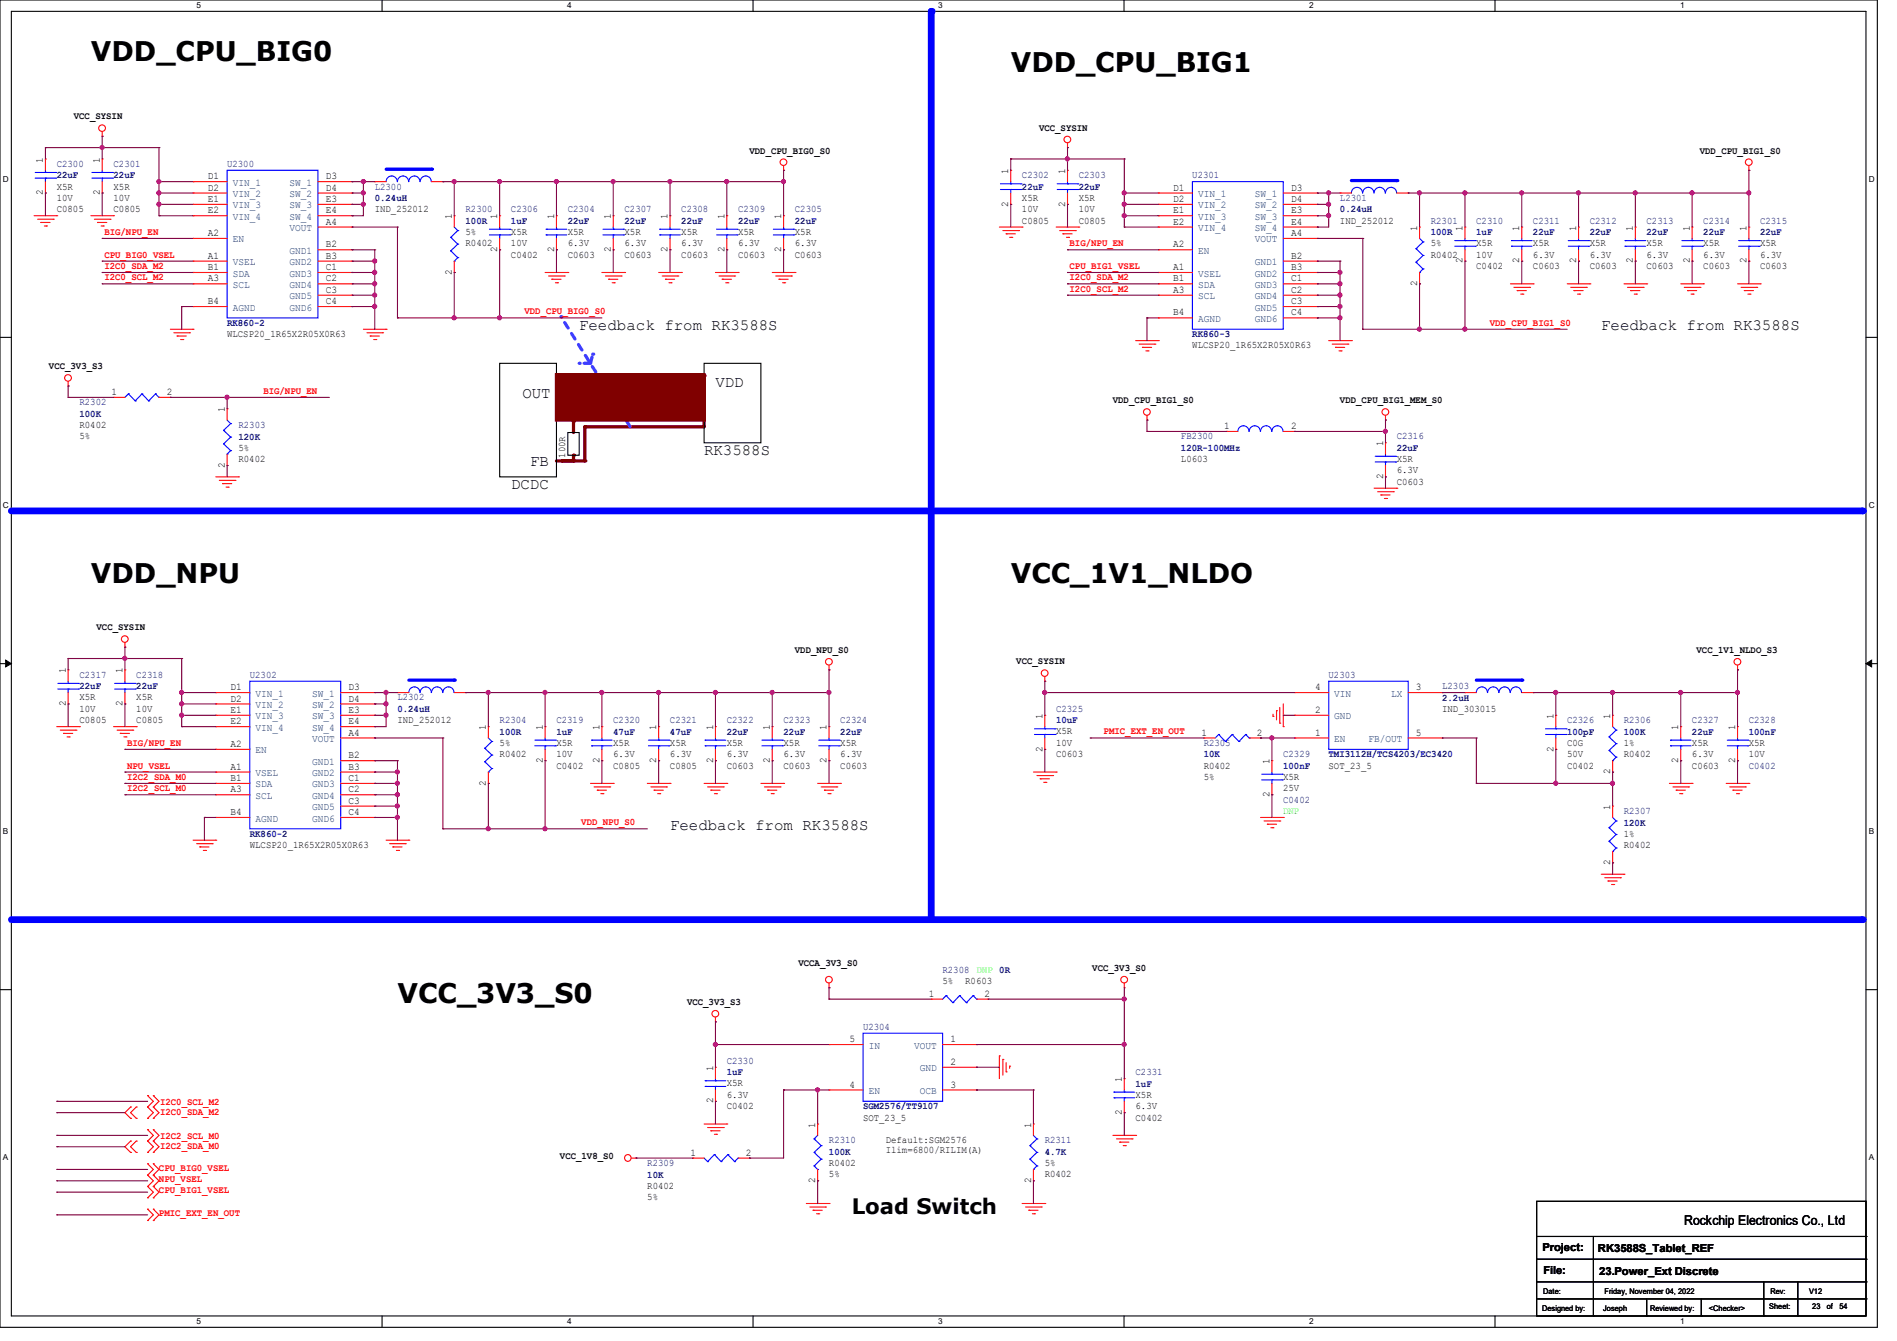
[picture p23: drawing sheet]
<svg xmlns="http://www.w3.org/2000/svg" width="297mm" height="210mm" viewBox="0 0 297 210" stroke-linecap="round" stroke-linejoin="round" font-family="sans-serif">
<defs><g id="words">
<g font-size="4.2">
<text x="14.2" y="9.6">VDD_CPU_BIG0</text>
<text x="158.2" y="11.3">VDD_CPU_BIG1</text>
<text x="14.2" y="91.4">VDD_NPU</text>
<text x="158.2" y="91.4">VCC_1V1_NLDO</text>
<text x="62.2" y="157.1">VCC_3V3_S0</text>
</g>
<text font-size="3.3" x="133.3" y="190">Load Switch</text>
<g font-size="2.5">
<text x="90.7" y="51.7">Feedback from RK3588S</text>
<text x="250.7" y="51.7">Feedback from RK3588S</text>
<text x="81.8" y="62.4">OUT</text>
<text x="112" y="60.6">VDD</text>
<text x="110.2" y="71.3">RK3588S</text>
<text x="80" y="76.6">DCDC</text>
<text x="83" y="72.9">FB</text>
<text x="104.9" y="130">Feedback from RK3588S</text>
</g>
<text font-size="2.1" x="263.7" y="191.9">Rockchip Electronics Co., Ltd</text>
<g font-size="1.7">
<text x="241.5" y="196">Project:</text>
<text x="250.2" y="196.1">RK3588S_Tablet_REF</text>
<text x="241.6" y="199.5">File:</text>
<text x="250.4" y="199.7">23.Power_Ext Discrete</text>
</g>
<g font-size="1.6">
<text x="11.6" y="18.7">VCC_SYSIN</text>
<text x="162.7" y="20.5">VCC_SYSIN</text>
<text x="6.7" y="25.5" transform="rotate(-90 6.7 25.5)">1</text>
<text x="8.9" y="29.7">X5R</text>
<text x="15.6" y="25.5" transform="rotate(-90 15.6 25.5)">1</text>
<text x="17.8" y="29.7">X5R</text>
<text x="32.6" y="28.1">D1</text>
<text x="32.6" y="29.8">D2</text>
<text x="51" y="28.1">D3</text>
<text x="51" y="29.8">D4</text>
<text x="117.3" y="24">VDD_CPU_BIG0_S0</text>
<text x="157.9" y="27.2" transform="rotate(-90 157.9 27.2)">1</text>
<text x="166.8" y="27.2" transform="rotate(-90 166.8 27.2)">1</text>
<text x="183.7" y="29.8">D1</text>
<text x="202.1" y="29.8">D3</text>
<text x="266.1" y="24">VDD_CPU_BIG1_S0</text>
<text x="6.7" y="30.6" transform="rotate(-90 6.7 30.6)">2</text>
<text x="8.9" y="33.2">C0805</text>
<text x="8.9" y="31.5">10V</text>
<text x="15.6" y="30.6" transform="rotate(-90 15.6 30.6)">2</text>
<text x="17.8" y="33.2">C0805</text>
<text x="17.8" y="31.5">10V</text>
<text x="32.6" y="31.6">E1</text>
<text x="32.6" y="33.4">E2</text>
<text x="51" y="31.6">E3</text>
<text x="51" y="33.4">E4</text>
<text x="51" y="35.2">A4</text>
<text x="58.7" y="33.2">IND_252012</text>
<text x="70.7" y="34.3" transform="rotate(-90 70.7 34.3)">1</text>
<text x="77.9" y="34.3" transform="rotate(-90 77.9 34.3)">1</text>
<text x="86.7" y="34.3" transform="rotate(-90 86.7 34.3)">1</text>
<text x="95.6" y="34.3" transform="rotate(-90 95.6 34.3)">1</text>
<text x="104.5" y="34.3" transform="rotate(-90 104.5 34.3)">1</text>
<text x="113.4" y="34.3" transform="rotate(-90 113.4 34.3)">1</text>
<text x="122.3" y="34.3" transform="rotate(-90 122.3 34.3)">1</text>
<text x="157.9" y="32.4" transform="rotate(-90 157.9 32.4)">2</text>
<text x="160" y="35">C0805</text>
<text x="160" y="31.5">X5R</text>
<text x="160" y="33.2">10V</text>
<text x="166.8" y="32.4" transform="rotate(-90 166.8 32.4)">2</text>
<text x="168.9" y="35">C0805</text>
<text x="168.9" y="31.5">X5R</text>
<text x="168.9" y="33.2">10V</text>
<text x="183.7" y="31.6">D2</text>
<text x="183.7" y="33.4">E1</text>
<text x="183.7" y="35.2">E2</text>
<text x="202.1" y="31.6">D4</text>
<text x="202.1" y="33.4">E3</text>
<text x="202.1" y="35.2">E4</text>
<text x="209.8" y="35">IND_252012</text>
<text x="32.6" y="40.5">A1</text>
<text x="32.6" y="37">A2</text>
<text x="51" y="38.7">B2</text>
<text x="51" y="40.5">B3</text>
<text x="72.9" y="38.6">R0402</text>
<text x="72.9" y="36.8">5%</text>
<text x="77.9" y="39.5" transform="rotate(-90 77.9 39.5)">2</text>
<text x="80" y="40.3">C0402</text>
<text x="80" y="36.8">X5R</text>
<text x="80" y="38.6">10V</text>
<text x="86.7" y="39.5" transform="rotate(-90 86.7 39.5)">2</text>
<text x="88.9" y="40.3">C0603</text>
<text x="88.9" y="36.8">X5R</text>
<text x="88.9" y="38.6">6.3V</text>
<text x="95.6" y="39.5" transform="rotate(-90 95.6 39.5)">2</text>
<text x="97.8" y="40.3">C0603</text>
<text x="97.8" y="36.8">X5R</text>
<text x="97.8" y="38.6">6.3V</text>
<text x="104.5" y="39.5" transform="rotate(-90 104.5 39.5)">2</text>
<text x="106.7" y="40.3">C0603</text>
<text x="106.7" y="36.8">X5R</text>
<text x="106.7" y="38.6">6.3V</text>
<text x="113.4" y="39.5" transform="rotate(-90 113.4 39.5)">2</text>
<text x="115.6" y="40.3">C0603</text>
<text x="115.6" y="36.8">X5R</text>
<text x="115.6" y="38.6">6.3V</text>
<text x="122.3" y="39.5" transform="rotate(-90 122.3 39.5)">2</text>
<text x="124.4" y="40.3">C0603</text>
<text x="124.4" y="36.8">X5R</text>
<text x="124.4" y="38.6">6.3V</text>
<text x="183.7" y="38.7">A2</text>
<text x="202.1" y="40.5">B2</text>
<text x="202.1" y="37">A4</text>
<text x="221.9" y="36.1" transform="rotate(-90 221.9 36.1)">1</text>
<text x="224" y="40.3">R0402</text>
<text x="224" y="38.6">5%</text>
<text x="229" y="41.2" transform="rotate(-90 229 41.2)">2</text>
<text x="229" y="36.1" transform="rotate(-90 229 36.1)">1</text>
<text x="231.1" y="38.6">X5R</text>
<text x="231.1" y="40.3">10V</text>
<text x="237.9" y="41.2" transform="rotate(-90 237.9 41.2)">2</text>
<text x="237.9" y="36.1" transform="rotate(-90 237.9 36.1)">1</text>
<text x="240" y="38.6">X5R</text>
<text x="240" y="40.3">6.3V</text>
<text x="246.8" y="41.2" transform="rotate(-90 246.8 41.2)">2</text>
<text x="246.8" y="36.1" transform="rotate(-90 246.8 36.1)">1</text>
<text x="248.9" y="38.6">X5R</text>
<text x="248.9" y="40.3">6.3V</text>
<text x="255.7" y="41.2" transform="rotate(-90 255.7 41.2)">2</text>
<text x="255.7" y="36.1" transform="rotate(-90 255.7 36.1)">1</text>
<text x="257.8" y="38.6">X5R</text>
<text x="257.8" y="40.3">6.3V</text>
<text x="264.5" y="41.2" transform="rotate(-90 264.5 41.2)">2</text>
<text x="264.5" y="36.1" transform="rotate(-90 264.5 36.1)">1</text>
<text x="266.7" y="38.6">X5R</text>
<text x="266.7" y="40.3">6.3V</text>
<text x="273.4" y="41.2" transform="rotate(-90 273.4 41.2)">2</text>
<text x="273.4" y="36.1" transform="rotate(-90 273.4 36.1)">1</text>
<text x="275.6" y="38.6">X5R</text>
<text x="275.6" y="40.3">6.3V</text>
<text x="32.6" y="42.3">B1</text>
<text x="32.6" y="47.6">B4</text>
<text x="32.6" y="44.1">A3</text>
<text x="51" y="42.3">C1</text>
<text x="51" y="44.1">C2</text>
<text x="51" y="45.8">C3</text>
<text x="51" y="47.6">C4</text>
<text x="70.7" y="43" transform="rotate(-90 70.7 43)">2</text>
<text x="183.7" y="42.3">A1</text>
<text x="183.7" y="44.1">B1</text>
<text x="183.7" y="45.8">A3</text>
<text x="202.1" y="42.3">B3</text>
<text x="202.1" y="44.1">C1</text>
<text x="202.1" y="45.8">C2</text>
<text x="202.1" y="47.6">C3</text>
<text x="221.9" y="44.8" transform="rotate(-90 221.9 44.8)">2</text>
<text x="231.1" y="42.1">C0402</text>
<text x="240" y="42.1">C0603</text>
<text x="248.9" y="42.1">C0603</text>
<text x="257.8" y="42.1">C0603</text>
<text x="266.7" y="42.1">C0603</text>
<text x="275.6" y="42.1">C0603</text>
<text x="35.6" y="52.8">WLCSP20_1R65X2R05X0R63</text>
<text x="183.7" y="49.4">B4</text>
<text x="202.1" y="49.4">C4</text>
<text x="7.7" y="57.8">VCC_3V3_S3</text>
<text x="186.7" y="54.6">WLCSP20_1R65X2R05X0R63</text>
<text x="17.4" y="61.8">1</text>
<text x="26.1" y="61.8">2</text>
<text x="35.2" y="64.6" transform="rotate(-90 35.2 64.6)">1</text>
<text x="174.2" y="63.2">VDD_CPU_BIG1_S0</text>
<text x="209.8" y="63.2">VDD_CPU_BIG1_MEM_S0</text>
<text x="12.4" y="67">R0402</text>
<text x="12.4" y="68.8">5%</text>
<text x="37.3" y="70.6">5%</text>
<text x="88.5" y="71.7" transform="rotate(-90 88.5 71.7)">100R</text>
<text x="191.7" y="67.2">1</text>
<text x="202.1" y="67.2">2</text>
<text x="216.5" y="69.9" transform="rotate(-90 216.5 69.9)">1</text>
<text x="35.2" y="73.2" transform="rotate(-90 35.2 73.2)">2</text>
<text x="37.3" y="72.3">R0402</text>
<text x="184.9" y="72.3">L0603</text>
<text x="216.5" y="75" transform="rotate(-90 216.5 75)">2</text>
<text x="218.7" y="75.9">C0603</text>
<text x="218.7" y="72.3">X5R</text>
<text x="218.7" y="74.1">6.3V</text>
<text x="15.1" y="98.7">VCC_SYSIN</text>
<text x="10.3" y="105.5" transform="rotate(-90 10.3 105.5)">1</text>
<text x="19.2" y="105.5" transform="rotate(-90 19.2 105.5)">1</text>
<text x="124.4" y="102.3">VDD_NPU_S0</text>
<text x="159.1" y="104.1">VCC_SYSIN</text>
<text x="265.6" y="102.3">VCC_1V1_NLDO_S3</text>
<text x="10.3" y="110.6" transform="rotate(-90 10.3 110.6)">2</text>
<text x="12.4" y="113.2">C0805</text>
<text x="12.4" y="109.7">X5R</text>
<text x="12.4" y="111.5">10V</text>
<text x="19.2" y="110.6" transform="rotate(-90 19.2 110.6)">2</text>
<text x="21.3" y="113.2">C0805</text>
<text x="21.3" y="109.7">X5R</text>
<text x="21.3" y="111.5">10V</text>
<text x="36.1" y="108.1">D1</text>
<text x="36.1" y="109.9">D2</text>
<text x="36.1" y="111.6">E1</text>
<text x="36.1" y="113.4">E2</text>
<text x="54.6" y="108.1">D3</text>
<text x="54.6" y="109.9">D4</text>
<text x="54.6" y="111.6">E3</text>
<text x="54.6" y="113.4">E4</text>
<text x="62.2" y="113.2">IND_252012</text>
<text x="163.2" y="112.6" transform="rotate(-90 163.2 112.6)">1</text>
<text x="205.9" y="111.6">2</text>
<text x="205.9" y="108.1">4</text>
<text x="221.7" y="108.1">3</text>
<text x="225.8" y="111.5">IND_303015</text>
<text x="243.2" y="112.6" transform="rotate(-90 243.2 112.6)">1</text>
<text x="252.1" y="112.6" transform="rotate(-90 252.1 112.6)">1</text>
<text x="36.1" y="117">A2</text>
<text x="54.6" y="118.7">B2</text>
<text x="54.6" y="115.2">A4</text>
<text x="76.1" y="114.4" transform="rotate(-90 76.1 114.4)">1</text>
<text x="78.2" y="118.6">R0402</text>
<text x="78.2" y="116.8">5%</text>
<text x="85" y="119.5" transform="rotate(-90 85 119.5)">2</text>
<text x="85" y="114.4" transform="rotate(-90 85 114.4)">1</text>
<text x="87.1" y="116.8">X5R</text>
<text x="87.1" y="118.6">10V</text>
<text x="93.9" y="119.5" transform="rotate(-90 93.9 119.5)">2</text>
<text x="93.9" y="114.4" transform="rotate(-90 93.9 114.4)">1</text>
<text x="96" y="116.8">X5R</text>
<text x="96" y="118.6">6.3V</text>
<text x="102.7" y="119.5" transform="rotate(-90 102.7 119.5)">2</text>
<text x="102.7" y="114.4" transform="rotate(-90 102.7 114.4)">1</text>
<text x="104.9" y="116.8">X5R</text>
<text x="104.9" y="118.6">6.3V</text>
<text x="111.6" y="119.5" transform="rotate(-90 111.6 119.5)">2</text>
<text x="111.6" y="114.4" transform="rotate(-90 111.6 114.4)">1</text>
<text x="113.8" y="116.8">X5R</text>
<text x="113.8" y="118.6">6.3V</text>
<text x="120.5" y="119.5" transform="rotate(-90 120.5 119.5)">2</text>
<text x="120.5" y="114.4" transform="rotate(-90 120.5 114.4)">1</text>
<text x="122.7" y="116.8">X5R</text>
<text x="122.7" y="118.6">6.3V</text>
<text x="129.4" y="119.5" transform="rotate(-90 129.4 119.5)">2</text>
<text x="129.4" y="114.4" transform="rotate(-90 129.4 114.4)">1</text>
<text x="131.6" y="116.8">X5R</text>
<text x="131.6" y="118.6">6.3V</text>
<text x="163.2" y="117.7" transform="rotate(-90 163.2 117.7)">2</text>
<text x="165.3" y="118.6">C0603</text>
<text x="165.3" y="115">X5R</text>
<text x="165.3" y="116.8">10V</text>
<text x="188.1" y="115.2">1</text>
<text x="196.8" y="115.2">2</text>
<text x="198.8" y="119.7" transform="rotate(-90 198.8 119.7)">1</text>
<text x="205.9" y="115.2">1</text>
<text x="221.7" y="115.2">5</text>
<text x="243.2" y="117.7" transform="rotate(-90 243.2 117.7)">2</text>
<text x="245.3" y="116.8">C0G</text>
<text x="245.3" y="118.6">50V</text>
<text x="254.2" y="118.6">R0402</text>
<text x="254.2" y="116.8">1%</text>
<text x="262.8" y="119.5" transform="rotate(-90 262.8 119.5)">2</text>
<text x="262.8" y="114.4" transform="rotate(-90 262.8 114.4)">1</text>
<text x="264.9" y="116.8">X5R</text>
<text x="264.9" y="118.6">6.3V</text>
<text x="271.7" y="119.5" transform="rotate(-90 271.7 119.5)">2</text>
<text x="271.7" y="114.4" transform="rotate(-90 271.7 114.4)">1</text>
<text x="273.8" y="116.8">X5R</text>
<text x="273.8" y="118.6">10V</text>
<text x="36.1" y="120.5">A1</text>
<text x="36.1" y="122.3">B1</text>
<text x="36.1" y="124.1">A3</text>
<text x="54.6" y="120.5">B3</text>
<text x="54.6" y="122.3">C1</text>
<text x="54.6" y="124.1">C2</text>
<text x="54.6" y="125.9">C3</text>
<text x="76.1" y="123" transform="rotate(-90 76.1 123)">2</text>
<text x="87.1" y="120.4">C0402</text>
<text x="96" y="120.4">C0805</text>
<text x="104.9" y="120.4">C0805</text>
<text x="113.8" y="120.4">C0603</text>
<text x="122.7" y="120.4">C0603</text>
<text x="131.6" y="120.4">C0603</text>
<text x="188.5" y="120.4">R0402</text>
<text x="188.5" y="122.1">5%</text>
<text x="198.8" y="124.8" transform="rotate(-90 198.8 124.8)">2</text>
<text x="200.9" y="122.1">X5R</text>
<text x="200.9" y="123.9">25V</text>
<text x="208" y="120.4">SOT_23_5</text>
<text x="245.3" y="120.4">C0402</text>
<text x="252.1" y="121.3" transform="rotate(-90 252.1 121.3)">2</text>
<text x="264.9" y="120.4">C0603</text>
<text x="36.1" y="127.6">B4</text>
<text x="54.6" y="127.6">C4</text>
<text x="252.1" y="126.8" transform="rotate(-90 252.1 126.8)">1</text>
<text x="254.2" y="131">1%</text>
<text x="39.1" y="132.8">WLCSP20_1R65X2R05X0R63</text>
<text x="252.1" y="135.5" transform="rotate(-90 252.1 135.5)">2</text>
<text x="254.2" y="132.8">R0402</text>
<text x="125" y="151.3">VCCA_3V3_S0</text>
<text x="147.6" y="154.1">5%</text>
<text x="151.1" y="154.1">R0603</text>
<text x="171" y="152.1">VCC_3V3_S0</text>
<text x="107.6" y="157.4">VCC_3V3_S3</text>
<text x="145.4" y="156.1">1</text>
<text x="154.1" y="156.1">2</text>
<text x="111.6" y="167.7" transform="rotate(-90 111.6 167.7)">1</text>
<text x="133" y="163.2">5</text>
<text x="148.8" y="166.8">2</text>
<text x="148.8" y="163.2">1</text>
<text x="111.6" y="172.8" transform="rotate(-90 111.6 172.8)">2</text>
<text x="113.8" y="173.7">C0402</text>
<text x="113.8" y="170.1">X5R</text>
<text x="113.8" y="171.9">6.3V</text>
<text x="133" y="170.3">4</text>
<text x="148.8" y="170.3">3</text>
<text x="175.6" y="169.5" transform="rotate(-90 175.6 169.5)">1</text>
<text x="177.8" y="171.9">X5R</text>
<text x="177.8" y="173.7">6.3V</text>
<text x="127.6" y="176.6" transform="rotate(-90 127.6 176.6)">1</text>
<text x="135.1" y="175.5">SOT_23_5</text>
<text x="138.7" y="179">Default:SGM2576</text>
<text x="161.4" y="176.6" transform="rotate(-90 161.4 176.6)">1</text>
<text x="175.6" y="174.6" transform="rotate(-90 175.6 174.6)">2</text>
<text x="177.8" y="175.5">C0402</text>
<text x="87.7" y="181.6">VCC_1V8_S0</text>
<text x="108.1" y="181">1</text>
<text x="116.8" y="181">2</text>
<text x="127.6" y="185.3" transform="rotate(-90 127.6 185.3)">2</text>
<text x="129.8" y="182.6">R0402</text>
<text x="129.8" y="184.4">5%</text>
<text x="138.7" y="180.6">Ilim=6800/RILIM(A)</text>
<text x="161.4" y="185.3" transform="rotate(-90 161.4 185.3)">2</text>
<text x="163.6" y="184.4">R0402</text>
<text x="163.6" y="182.6">5%</text>
<text x="101.3" y="186.1">R0402</text>
<text x="101.3" y="187.9">5%</text>
</g>
<g font-size="1.6" fill="#000080">
<text x="8.9" y="26.1">C2300</text>
<text x="8.9" y="27.9">22uF</text>
<text x="17.8" y="26.1">C2301</text>
<text x="17.8" y="27.9">22uF</text>
<text x="35.6" y="26.1">U2300</text>
<text x="58.7" y="29.7">L2300</text>
<text x="160" y="27.9">C2302</text>
<text x="160" y="29.7">22uF</text>
<text x="168.9" y="27.9">C2303</text>
<text x="168.9" y="29.7">22uF</text>
<text x="186.7" y="27.9">U2301</text>
<text x="58.7" y="31.5">0.24uH</text>
<text x="72.9" y="33.2">R2300</text>
<text x="72.9" y="35.1">100R</text>
<text x="80" y="33.2">C2306</text>
<text x="80" y="35.1">1uF</text>
<text x="88.9" y="33.2">C2304</text>
<text x="88.9" y="35.1">22uF</text>
<text x="97.8" y="33.2">C2307</text>
<text x="97.8" y="35.1">22uF</text>
<text x="106.7" y="33.2">C2308</text>
<text x="106.7" y="35.1">22uF</text>
<text x="115.6" y="33.2">C2309</text>
<text x="115.6" y="35.1">22uF</text>
<text x="124.4" y="33.2">C2305</text>
<text x="124.4" y="35.1">22uF</text>
<text x="209.8" y="31.5">L2301</text>
<text x="209.8" y="33.3">0.24uH</text>
<text x="224" y="35">R2301</text>
<text x="231.1" y="35">C2310</text>
<text x="240" y="35">C2311</text>
<text x="248.9" y="35">C2312</text>
<text x="257.8" y="35">C2313</text>
<text x="266.7" y="35">C2314</text>
<text x="275.6" y="35">C2315</text>
<text x="224" y="36.8">100R</text>
<text x="231.1" y="36.8">1uF</text>
<text x="240" y="36.8">22uF</text>
<text x="248.9" y="36.8">22uF</text>
<text x="257.8" y="36.8">22uF</text>
<text x="266.7" y="36.8">22uF</text>
<text x="275.6" y="36.8">22uF</text>
<text x="35.6" y="51.1">RK860-2</text>
<text x="186.7" y="52.8">RK860-3</text>
<text x="12.4" y="63.5">R2302</text>
<text x="12.4" y="65.3">100K</text>
<text x="37.3" y="67">R2303</text>
<text x="37.3" y="68.8">120K</text>
<text x="184.9" y="68.8">FB2300</text>
<text x="184.9" y="70.6">120R-100MHz</text>
<text x="218.7" y="68.8">C2316</text>
<text x="218.7" y="70.6">22uF</text>
<text x="12.4" y="106.1">C2317</text>
<text x="12.4" y="108">22uF</text>
<text x="21.3" y="106.1">C2318</text>
<text x="21.3" y="108">22uF</text>
<text x="39.1" y="106.1">U2302</text>
<text x="208" y="106.1">U2303</text>
<text x="225.8" y="107.9">L2303</text>
<text x="62.2" y="109.7">L2302</text>
<text x="62.2" y="111.5">0.24uH</text>
<text x="78.2" y="113.2">R2304</text>
<text x="87.1" y="113.2">C2319</text>
<text x="96" y="113.2">C2320</text>
<text x="104.9" y="113.2">C2321</text>
<text x="113.8" y="113.2">C2322</text>
<text x="122.7" y="113.2">C2323</text>
<text x="131.6" y="113.2">C2324</text>
<text x="165.3" y="111.5">C2325</text>
<text x="165.3" y="113.3">10uF</text>
<text x="225.8" y="109.7">2.2uH</text>
<text x="245.3" y="113.2">C2326</text>
<text x="254.2" y="113.2">R2306</text>
<text x="264.9" y="113.2">C2327</text>
<text x="273.8" y="113.2">C2328</text>
<text x="78.2" y="115.1">100R</text>
<text x="87.1" y="115.1">1uF</text>
<text x="96" y="115.1">47uF</text>
<text x="104.9" y="115.1">47uF</text>
<text x="113.8" y="115.1">22uF</text>
<text x="122.7" y="115.1">22uF</text>
<text x="131.6" y="115.1">22uF</text>
<text x="188.5" y="116.8">R2305</text>
<text x="188.5" y="118.6">10K</text>
<text x="200.9" y="118.6">C2329</text>
<text x="208" y="118.6">TMI3112H/TCS4203/EC3420</text>
<text x="245.3" y="115.1">100pF</text>
<text x="254.2" y="115.1">100K</text>
<text x="264.9" y="115.1">22uF</text>
<text x="273.8" y="115.1">100nF</text>
<text x="200.9" y="120.4">100nF</text>
<text x="200.9" y="125.7">C0402</text>
<text x="273.8" y="120.4">C0402</text>
<text x="39.1" y="131.1">RK860-2</text>
<text x="254.2" y="127.5">R2307</text>
<text x="254.2" y="129.3">120K</text>
<text x="147.6" y="152.4">R2308</text>
<text x="135.1" y="161.2">U2304</text>
<text x="113.8" y="166.6">C2330</text>
<text x="113.8" y="168.4">1uF</text>
<text x="135.1" y="173.7">SGM2576/TT9107</text>
<text x="177.8" y="168.4">C2331</text>
<text x="177.8" y="170.2">1uF</text>
<text x="129.8" y="179">R2310</text>
<text x="163.6" y="179">R2311</text>
<text x="101.3" y="182.6">R2309</text>
<text x="101.3" y="184.4">10K</text>
<text x="129.8" y="180.8">100K</text>
<text x="163.6" y="180.8">4.7K</text>
</g>
<g font-size="1.6" fill="#004080">
<text x="36.4" y="29.1">VIN_1</text>
<text x="45.3" y="29.1">SW_1</text>
<text x="36.4" y="30.9">VIN_2</text>
<text x="36.4" y="32.6">VIN_3</text>
<text x="36.4" y="34.4">VIN_4</text>
<text x="45.3" y="30.9">SW_2</text>
<text x="45.3" y="32.6">SW_3</text>
<text x="45.3" y="34.4">SW_4</text>
<text x="187.6" y="30.9">VIN_1</text>
<text x="187.6" y="32.6">VIN_2</text>
<text x="187.6" y="34.4">VIN_3</text>
<text x="196.5" y="30.9">SW_1</text>
<text x="196.5" y="32.6">SW_2</text>
<text x="196.5" y="34.4">SW_3</text>
<text x="36.4" y="41.5">VSEL</text>
<text x="36.4" y="38">EN</text>
<text x="45.3" y="39.8">GND1</text>
<text x="45.3" y="41.5">GND2</text>
<text x="45.3" y="36.2">VOUT</text>
<text x="187.6" y="36.2">VIN_4</text>
<text x="187.6" y="39.8">EN</text>
<text x="196.5" y="36.2">SW_4</text>
<text x="196.5" y="41.5">GND1</text>
<text x="196.5" y="38">VOUT</text>
<text x="36.4" y="43.3">SDA</text>
<text x="36.4" y="45.1">SCL</text>
<text x="45.3" y="43.3">GND3</text>
<text x="45.3" y="45.1">GND4</text>
<text x="45.3" y="46.9">GND5</text>
<text x="187.6" y="43.3">VSEL</text>
<text x="187.6" y="45.1">SDA</text>
<text x="187.6" y="46.9">SCL</text>
<text x="196.5" y="43.3">GND2</text>
<text x="196.5" y="45.1">GND3</text>
<text x="196.5" y="46.9">GND4</text>
<text x="36.4" y="48.6">AGND</text>
<text x="45.3" y="48.6">GND6</text>
<text x="187.6" y="50.4">AGND</text>
<text x="196.5" y="48.6">GND5</text>
<text x="196.5" y="50.4">GND6</text>
<text x="40" y="109.1">VIN_1</text>
<text x="40" y="110.9">VIN_2</text>
<text x="40" y="112.6">VIN_3</text>
<text x="48.9" y="109.1">SW_1</text>
<text x="48.9" y="110.9">SW_2</text>
<text x="48.9" y="112.6">SW_3</text>
<text x="208.9" y="112.6">GND</text>
<text x="208.9" y="109.1">VIN</text>
<text x="217.8" y="109.1">LX</text>
<text x="40" y="114.4">VIN_4</text>
<text x="40" y="118">EN</text>
<text x="48.9" y="114.4">SW_4</text>
<text x="48.9" y="119.8">GND1</text>
<text x="48.9" y="116.2">VOUT</text>
<text x="208.9" y="116.2">EN</text>
<text x="214.2" y="116.2">FB/OUT</text>
<text x="40" y="121.5">VSEL</text>
<text x="40" y="123.3">SDA</text>
<text x="40" y="125.1">SCL</text>
<text x="48.9" y="121.5">GND2</text>
<text x="48.9" y="123.3">GND3</text>
<text x="48.9" y="125.1">GND4</text>
<text x="40" y="128.7">AGND</text>
<text x="48.9" y="126.9">GND5</text>
<text x="48.9" y="128.7">GND6</text>
<text x="136" y="164.2">IN</text>
<text x="143.1" y="164.2">VOUT</text>
<text x="144" y="167.8">GND</text>
<text x="136" y="171.3">EN</text>
<text x="144" y="171.3">OCB</text>
</g>
<g font-size="1.6" fill="#f00">
<text x="16.3" y="40.3">CPU_BIG0_VSEL</text>
<text x="16.3" y="36.8">BIG/NPU_EN</text>
<text x="167.5" y="38.6">BIG/NPU_EN</text>
<text x="16.3" y="43.9">I2C0_SCL_M2</text>
<text x="16.3" y="42.1">I2C0_SDA_M2</text>
<text x="167.5" y="45.7">I2C0_SCL_M2</text>
<text x="167.5" y="43.9">I2C0_SDA_M2</text>
<text x="167.5" y="42.1">CPU_BIG1_VSEL</text>
<text x="82.1" y="49.2">VDD_CPU_BIG0_S0</text>
<text x="233.2" y="51">VDD_CPU_BIG1_S0</text>
<text x="41.2" y="61.7">BIG/NPU_EN</text>
<text x="19.9" y="116.8">BIG/NPU_EN</text>
<text x="172.8" y="115">PMIC_EXT_EN_OUT</text>
<text x="19.9" y="123.9">I2C2_SCL_M0</text>
<text x="19.9" y="122.1">I2C2_SDA_M0</text>
<text x="19.9" y="120.4">NPU_VSEL</text>
<text x="91" y="129.2">VDD_NPU_S0</text>
<text x="25.1" y="173">I2C0_SCL_M2</text>
<text x="25.1" y="178.4">I2C2_SCL_M0</text>
<text x="25.1" y="180">I2C2_SDA_M0</text>
<text x="25.1" y="174.6">I2C0_SDA_M2</text>
<text x="24.9" y="185.1">NPU_VSEL</text>
<text x="24.9" y="183.3">CPU_BIG0_VSEL</text>
<text x="24.9" y="186.9">CPU_BIG1_VSEL</text>
<text x="24.9" y="190.5">PMIC_EXT_EN_OUT</text>
</g>
<g font-size="1.6" fill="#0f0">
<text x="200.9" y="127.5">DNP</text>
<text x="152.9" y="152.4">DNP 0R</text>
</g>
<g font-size="1.3">
<text x="30.8" y="1.3">5</text>
<text x="88.8" y="1.3">4</text>
<text x="146.9" y="1.3">3</text>
<text x="205" y="1.3">2</text>
<text x="263.1" y="1.3">1</text>
<text x=".5" y="28.4">D</text>
<text x="292.6" y="28.4">D</text>
<text x=".5" y="79.5">C</text>
<text x="292.6" y="79.5">C</text>
<text x=".5" y="130.6">B</text>
<text x="292.6" y="130.6">B</text>
<text x=".5" y="181.7">A</text>
<text x="292.6" y="181.7">A</text>
<text x="30.8" y="207.4">5</text>
<text x="88.8" y="207.4">4</text>
<text x="146.9" y="207.4">3</text>
<text x="205" y="207.4">2</text>
<text x="263.1" y="207.4">1</text>
</g>
<g font-size="1.2">
<text x="241.6" y="202.6">Date:</text>
<text x="251.2" y="202.6">Friday, November 04, 2022</text>
<text x="277.2" y="202.6">Rev:</text>
<text x="283.2" y="202.6">V12</text>
<text x="241.4" y="205.3">Designed by:</text>
<text x="251" y="205.3">Joseph</text>
<text x="258.3" y="205.3">Reviewed by:</text>
<text x="267.6" y="205.3">&lt;Checker&gt;</text>
<text x="277" y="205.1">Sheet:</text>
<text x="283.7" y="205.1">23</text>
<text x="286" y="205.1">of</text>
<text x="288" y="205.1">54</text>
</g>
</g></defs>
<path d="M0 0h293.9v207.9h-293.9zM1.8 1.8h290.3v204.3h-290.3z" fill="none" stroke="#000" stroke-width=".17"/>
<g fill="#fff">
<path d="M30.8 .2h.7v1.4h-.7z"/>
<path d="M30.8 206.2h.7v1.4h-.7z"/>
</g>
<path d="M59.8 0v1.8M59.8 206.1v1.8" fill="none" stroke="#000" stroke-width=".17"/>
<g fill="#fff">
<path d="M88.8 .2h.7v1.4h-.7z"/>
<path d="M88.8 206.2h.7v1.4h-.7z"/>
</g>
<path d="M117.9 0v1.8M117.9 206.1v1.8" fill="none" stroke="#000" stroke-width=".17"/>
<g fill="#fff">
<path d="M146.9 .2h.7v1.4h-.7z"/>
<path d="M146.9 206.2h.7v1.4h-.7z"/>
</g>
<path d="M176 0v1.8M176 206.1v1.8" fill="none" stroke="#000" stroke-width=".17"/>
<g fill="#fff">
<path d="M205 .2h.7v1.4h-.7z"/>
<path d="M205 206.2h.7v1.4h-.7z"/>
</g>
<path d="M234.1 0v1.8M234.1 206.1v1.8" fill="none" stroke="#000" stroke-width=".17"/>
<g fill="#fff">
<path d="M263.1 .2h.6v1.4h-.6z"/>
<path d="M263.1 206.2h.6v1.4h-.6z"/>
<path d="M.5 27.3h.9v1.4h-.9z"/>
<path d="M292.6 27.3h.9v1.4h-.9z"/>
<path d="M.5 78.4h.9v1.4h-.9z"/>
<path d="M292.6 78.4h.9v1.4h-.9z"/>
</g>
<path d="M0 52.8h1.8M292.1 52.8h1.8" fill="none" stroke="#000" stroke-width=".17"/>
<g fill="#fff">
<path d="M.5 129.5h.8v1.4h-.8z"/>
<path d="M292.6 129.5h.8v1.4h-.8z"/>
</g>
<path d="M0 103.9h1.8M292.1 103.9h1.8" fill="none" stroke="#000" stroke-width=".17"/>
<path d="M.9 103.4l.9 .5-.9 .5zM292.1 103.9l.9-.5v1z" fill="#000" stroke="#000" stroke-width=".16"/>
<g fill="#fff">
<path d="M.5 180.5h.8v1.4h-.8z"/>
<path d="M292.6 180.5h.8v1.4h-.8z"/>
</g>
<path d="M0 155h1.8M292.1 155h1.8" fill="none" stroke="#000" stroke-width=".17"/>
<path d="M1.8 80h289.8" fill="none" stroke="#00f" stroke-width="1.1"/>
<circle cx="291.6" cy="80" r=".53" fill="#00f"/>
<path d="M145.8 1.8v142.2" fill="none" stroke="#00f" stroke-width="1.1"/>
<circle cx="145.8" cy="1.8" r=".53" fill="#00f"/>
<path d="M110.2 58.8v8" fill="none" stroke="#800000" stroke-width=".51"/>
<circle cx="110.2" cy="58.8" r=".25" fill="#800000"/>
<path d="M91.6 66.8h18.6" fill="none" stroke="#800000" stroke-width=".51"/>
<circle cx="91.6" cy="66.8" r=".25" fill="#800000"/>
<path d="M89.8 71.3v.9" fill="none" stroke="#800000" stroke-width=".51"/>
<circle cx="89.8" cy="71.3" r=".25" fill="#800000"/>
<path d="M89.8 66v1.7" fill="none" stroke="#800000" stroke-width=".51"/>
<circle cx="89.8" cy="66" r=".25" fill="#800000"/>
<path d="M88.9 67.7h1.8v3.6h-1.8z" fill="none" stroke="#000" stroke-width=".17"/>
<path d="M91.6 66.8v5.4" fill="none" stroke="#800000" stroke-width=".51"/>
<circle cx="91.6" cy="72.2" r=".25" fill="#800000"/>
<path d="M87.1 72.2h2.7" fill="none" stroke="#800000" stroke-width=".51"/>
<circle cx="89.8" cy="72.2" r=".25" fill="#800000"/>
<path d="M98.7 66.8l-10.9-17.2" fill="none" stroke="#8000ff" stroke-width=".51" stroke-dasharray="1 1"/>
<circle cx="87.8" cy="49.6" r=".25" fill="#8000ff" stroke-dasharray="1 1"/>
<path d="M88 72.2h3.6" fill="none" stroke="#800000" stroke-width=".51"/>
<circle cx="88" cy="72.2" r=".25" fill="#800000"/>
<path d="M92.5 56.9l.3-1.4" fill="none" stroke="#8000ff" stroke-width=".51" stroke-dasharray="1 1"/>
<circle cx="92.8" cy="55.5" r=".25" fill="#8000ff" stroke-dasharray="1 1"/>
<path d="M92.5 56.9h-1.8" fill="none" stroke="#8000ff" stroke-width=".51" stroke-dasharray="1 1"/>
<circle cx="90.7" cy="56.9" r=".25" fill="#8000ff" stroke-dasharray="1 1"/>
<path d="M78.2 56.9h8.9v17.8h-8.9zM110.2 56.9h8.9v12.4h-8.9z" fill="none" stroke="#000" stroke-width=".17"/>
<path d="M87.1 58.7h23.1v7.1h-23.1z" fill-rule="evenodd" fill="#800000" stroke="#800000" stroke-width=".51"/>
<path d="M1.8 144h289.8" fill="none" stroke="#00f" stroke-width="1.1"/>
<circle cx="291.6" cy="144" r=".53" fill="#00f"/>
<g fill="none" stroke="#f00" stroke-width=".17">
<path d="M5.3 33.8h3.6M5.9 34.3h2.4M6.4 34.8h.1M6.4 34.8h1.4M6.9 35.4h.4M7.3 35.4h.1M8.3 34.3h.1M8.9 33.8h.1M14.2 33.8h3.6M14.8 34.3h2.4M15.3 34.8h.1M15.3 34.8h1.4"/>
<path d="M15.8 35.4h.4M16 21.3h.1M16 24.9h.1M16 30.2h.1M16 20.6v.7M16 24.9v1.8M16 28.4v1.8M16.2 35.4h.1M17.2 34.3h.1M17.8 33.8h.1M96 33.8h.1M96 39.1h.1"/>
<path d="M96 33.8v1.8M96 37.3v1.8M122.7 26.7h.1M122.7 26v.7M156.5 35.6h3.5M157 36.1h2.5M157.5 36.6h.1M157.5 36.6h1.5M158.1 37.2h.3M158.2 26.7h.1M158.2 32h.1M158.2 26.7v1.7"/>
<path d="M158.2 30.2v1.8M158.4 37.2h.1M159.5 36.1h.1M160 35.6h.1M165.4 35.6h3.5M165.9 36.1h2.5M166.4 36.6h.1M166.4 36.6h1.5M167 37.2h.3M167.1 23.1h.1M167.1 22.4v.7M167.3 37.2h.1"/>
<path d="M168.4 36.1h.1M168.9 35.6h.1M229.4 35.6h.1M229.4 35.6v1.7M229.4 39.1v1.8M273.8 26.7h.1M273.8 26v.7M10.7 59.7v.8M26.7 51.6h3.5M27.2 52.1h2.5M27.7 52.6h.1M27.7 52.6h1.5"/>
<path d="M28.3 53.2h.3M28.6 53.2h.1M29.7 52.1h.1M30.2 51.6h.1M56.9 51.6h3.6M57.4 52.1h2.5M58 52.6h.1M58 52.6h1.4M58.5 53.2h.3M58.8 53.2h.1M59.9 52.1h.1M60.5 51.6h.1"/>
<path d="M85.3 42.7h3.6M85.9 43.2h2.4M86.4 43.7h.1M86.4 43.7h1.4M87 44.3h.3M87.3 44.3h.1M88.3 43.2h.1M88.9 42.7h.1M94.2 42.7h3.6M94.8 43.2h2.4M95.3 43.7h.1M95.3 43.7h1.4"/>
<path d="M95.8 44.3h.4M96.2 44.3h.1M97.2 43.2h.1M97.8 42.7h.1M103.1 42.7h3.6M103.7 43.2h2.4M104.2 43.7h.1M104.2 43.7h1.4M104.7 44.3h.4M105.1 44.3h.1M106.1 43.2h.1M106.7 42.7h.1"/>
<path d="M112 42.7h3.6M112.6 43.2h2.4M113.1 43.7h.1M113.1 43.7h1.4M113.6 44.3h.4M114 44.3h.1M115 43.2h.1M115.6 42.7h.1M120.9 42.7h3.6M121.5 43.2h2.4M122 43.7h.1M122 43.7h1.4"/>
<path d="M122.5 44.3h.4M122.9 44.3h.1M123.9 43.2h.1M124.5 42.7h.1M177.8 53.3h3.6M178.4 53.9h2.4M178.9 54.4h.1M178.9 54.4h1.4M179.4 54.9h.3M179.7 54.9h.1M180.8 53.9h.1M181.4 53.3h.1"/>
<path d="M208 53.3h3.6M208.6 53.9h2.4M209.1 54.4h.1M209.1 54.4h1.4M209.6 54.9h.4M210 54.9h.1M211 53.9h.1M211.6 53.3h.1M229.4 40.9h.1M236.5 44.4h3.5M237 45h2.5M237.5 45.5h.1"/>
<path d="M237.5 45.5h1.5M238.1 46.1h.3M238.4 46.1h.1M239.5 45h.1M240 44.4h.1M245.4 44.4h3.5M245.9 45h2.5M246.4 45.5h.1M246.4 45.5h1.5M247 46.1h.3M247.3 46.1h.1M248.4 45h.1"/>
<path d="M248.9 44.4h.1M254.3 44.4h3.5M254.8 45h2.5M255.3 45.5h.1M255.3 45.5h1.5M255.9 46.1h.3M256.2 46.1h.1M257.3 45h.1M257.8 44.4h.1M263.1 44.4h3.6M263.7 45h2.4M264.2 45.5h.1"/>
<path d="M264.2 45.5h1.4M264.8 46.1h.3M265.1 46.1h.1M266.1 45h.1M266.7 44.4h.1M272 44.4h3.6M272.6 45h2.4M273.1 45.5h.1M273.1 45.5h1.4M273.6 46.1h.4M274 46.1h.1M275 45h.1"/>
<path d="M275.6 44.4h.1M10.7 60.5h.1M33.8 74.7h3.5M34.3 75.2h2.5M34.8 75.7h.1M34.8 75.7h1.5M35.4 76.3h.3M35.7 76.3h.1M36.8 75.2h.1M37.3 74.7h.1M179.6 65.8h.1M179.6 65.1v.7"/>
<path d="M192 67.6h.1M192 67.6h1.8M200.9 67.6h1.8M202.7 67.6h.1M215.1 76.5h3.6M215.7 77h2.4M216.2 77.5h.1M216.2 77.5h1.4M216.7 78.1h.4M216.9 65.8h.1M216.9 65.1v.7M217.1 78.1h.1"/>
<path d="M218.1 77h.1M218.7 76.5h.1M8.9 113.8h3.5M9.4 114.3h2.5M9.9 114.9h.1M9.9 114.9h1.5M10.5 115.4h.3M10.8 115.4h.1M11.9 114.3h.1M12.4 113.8h.1M17.8 113.8h3.5M18.3 114.3h2.5"/>
<path d="M18.8 114.9h.1M18.8 114.9h1.5M19.4 115.4h.3M19.6 101.3h.1M19.6 100.6v.7M19.7 115.4h.1M20.8 114.3h.1M21.3 113.8h.1M129.8 104.9h.1M129.8 104.2v.7M163.6 106.7h.1M163.6 106v.7"/>
<path d="M199.3 112.2h.1M199.3 111.8v.4M199.9 111.3h.1M199.9 111.3v1.4M200.4 113.2h.1M200.4 110.8v2.4M200.9 113.8h.1M200.9 110.2v3.6M243.6 112h.1M243.6 117.3h.1M243.6 112v1.8M243.6 115.6v1.7"/>
<path d="M272 104.9h.1M272 104.2v.7M30.2 131.6h3.6M30.8 132.1h2.4M31.3 132.6h.1M31.3 132.6h1.4M31.8 133.2h.4M32.2 133.2h.1M33.2 132.1h.1M33.8 131.6h.1M60.5 131.6h3.5M61 132.1h2.5"/>
<path d="M61.5 132.6h.1M61.5 132.6h1.4M62.1 133.2h.3M62.4 133.2h.1M63.5 132.1h.1M64 131.6h.1M92.5 122.7h3.5M93 123.2h2.5M93.5 123.7h.1M93.5 123.7h1.5M94.1 124.3h.3M94.4 124.3h.1"/>
<path d="M95.5 123.2h.1M96 122.7h.1M101.3 122.7h3.6M101.9 123.2h2.5M102.4 123.7h.1M102.4 123.7h1.4M103 124.3h.3M103.3 124.3h.1M104.4 123.2h.1M104.9 122.7h.1M110.2 122.7h3.6M110.8 123.2h2.4"/>
<path d="M111.3 123.7h.1M111.3 123.7h1.4M111.8 124.3h.4M112.2 124.3h.1M113.2 123.2h.1M113.8 122.7h.1M119.1 122.7h3.6M119.7 123.2h2.4M120.2 123.7h.1M120.2 123.7h1.4M120.7 124.3h.4M121.1 124.3h.1"/>
<path d="M122.1 123.2h.1M122.7 122.7h.1M128 122.7h3.6M128.6 123.2h2.4M129.1 123.7h.1M129.1 123.7h1.4M129.6 124.3h.4M130 124.3h.1M131 123.2h.1M131.6 122.7h.1M161.8 120.9h3.6M162.3 121.5h2.5"/>
<path d="M162.9 122h.1M162.9 122h1.4M163.4 122.5h.3M163.7 122.5h.1M164.8 121.5h.1M165.4 120.9h.1M197.4 128h3.5M197.9 128.6h2.5M198.4 129.1h.1M198.4 129.1h1.5M199 129.6h.3M199.3 129.6h.1"/>
<path d="M200.4 128.6h.1M200.9 128h.1M250.7 136.9h3.6M251.2 137.5h2.5M251.8 138h.1M251.8 138h1.4M252.3 138.5h.3M252.6 138.5h.1M253.7 137.5h.1M254.3 136.9h.1M261.4 122.7h3.5M261.9 123.2h2.5"/>
<path d="M262.4 123.7h.1M262.4 123.7h1.5M263 124.3h.3M263.3 124.3h.1M264.4 123.2h.1M264.9 122.7h.1M270.3 122.7h3.5M270.8 123.2h2.5M271.3 123.7h.1M271.3 123.7h1.5M271.9 124.3h.3M272.2 124.3h.1"/>
<path d="M273.3 123.2h.1M273.8 122.7h.1M112 159.3v.7M129.8 154.7h.1M129.8 154v.7M176 154.7h.1M176 154v.7M20.4 178.7h.1M20.4 173.4h.1M20.4 175.1h.1M20.4 178.7l-.8 .9 .8 .9M20.4 173.4l-.8 .8 .8 .9"/>
<path d="M21.3 178.7h.1M21.3 175.1h.1M21.3 173.4h.1M21.3 178.7l-.9 .9 .9 .9M21.3 173.4l-.9 .8 .9 .9M23.1 178.7h.1M23.1 176.9h.1M23.1 173.4h.1M23.1 171.6h.1M23.1 175.1h.1M23.1 176.9l.9 .9-.9 .9M23.1 178.7l.9 .9-.9 .9"/>
<path d="M23.1 171.6l.9 .9-.9 .9M23.1 173.4l.9 .8-.9 .9M24 178.7h.1M24 176.9h.1M24 173.4h.1M24 171.6h.1M24 175.1h.1M24 176.9l.9 .9-.9 .9M24 173.4l.9 .8-.9 .9M24 178.7l.9 .9-.9 .9M24 171.6l.9 .9-.9 .9M110.2 176h3.6"/>
<path d="M110.8 176.6h2.4M111.3 177.1h.1M111.3 177.1h1.4M111.8 177.6h.4M112 160h.1M112.2 177.6h.1M113.2 176.6h.1M113.8 176h.1M156.5 165.4h.1M156.5 165.4v3.5M157 165.9h.1M157 165.9v2.5"/>
<path d="M157.5 167.9h.1M157.5 166.4v1.5M158.1 167h.1M158.1 167v.3M161.8 176h.1M161.8 176v1.8M174.2 177.8h3.6M174.8 178.4h2.4M175.3 178.9h.1M175.3 178.9h1.4M175.9 179.4h.3M176 168.9h.1"/>
<path d="M176 174.2h.1M176 168.9v1.8M176 172.5v1.7M176.2 179.4h.1M177.2 178.4h.1M177.8 177.8h.1M20.4 180.5h.1M21.3 180.5h.1M23.1 187.6h.1M23.1 185.8h.1M23.1 184h.1M23.1 182.2h.1"/>
<path d="M23.1 180.5h.1M23.1 191.1h.1M23.1 189.4h.1M23.1 185.8l.9 .9-.9 .9M23.1 184l.9 .9-.9 .9M23.1 182.2l.9 .9-.9 .9M23.1 189.4l.9 .8-.9 .9M24 187.6h.1M24 185.8h.1M24 184h.1M24 182.2h.1M24 180.5h.1"/>
<path d="M24 191.1h.1M24 189.4h.1M24 185.8l.9 .9-.9 .9M24 184l.9 .9-.9 .9M24 182.2l.9 .9-.9 .9M24 189.4l.9 .8-.9 .9M98.8 181.4h.8M99.6 181.4h.1M126.2 188.5h3.6M126.8 189h2.4M127.3 189.5h.1M127.3 189.5h1.4"/>
<path d="M127.8 190.1h.4M128.2 190.1h.1M129.2 189h.1M129.8 188.5h.1M160 188.5h3.6M160.6 189h2.4M161.1 189.5h.1M161.1 189.5h1.4M161.6 190.1h.4M161.8 184.9h.1M161.8 183.1v1.8M162 190.1h.1"/>
<path d="M163 189h.1M163.6 188.5h.1"/>
<circle cx="16" cy="20.1" r=".52"/>
<circle cx="122.7" cy="25.4" r=".52"/>
<circle cx="167.1" cy="21.8" r=".52"/>
<circle cx="273.8" cy="25.4" r=".52"/>
<circle cx="10.7" cy="59.2" r=".52"/>
<circle cx="179.6" cy="64.5" r=".52"/>
<circle cx="216.9" cy="64.5" r=".52"/>
<circle cx="19.5" cy="100.1" r=".52"/>
<circle cx="129.8" cy="103.6" r=".52"/>
<circle cx="163.6" cy="105.4" r=".52"/>
<circle cx="272" cy="103.6" r=".52"/>
<circle cx="112" cy="158.7" r=".52"/>
<circle cx="129.8" cy="153.4" r=".52"/>
<circle cx="176" cy="153.4" r=".52"/>
<circle cx="98.3" cy="181.3" r=".52"/>
</g>
<g fill="none" stroke="#000" stroke-width=".17">
<path d="M240.6 188.1h51.5v18h-51.5zM240.6 193.6h51.5M240.6 197.2h51.5M249.5 193.6v12.5M292.1 193.6h.1M292.1 197.2h.1M240.6 200.7h51.5M240.6 203.4h51.5M249.5 206.1h.1M257.8 206.1h.1M257.8 203.4v2.7M266.4 206.1h.1"/>
<path d="M266.4 203.4v2.7M276.1 206.1h.1M276.1 200.7v5.4M281.5 206.1h.1M281.5 200.7v5.4M292.1 200.7h.1M292.1 203.4h.1"/>
</g>
<g fill="none" stroke="#00f" stroke-width=".17">
<path d="M14.4 27.9h3.2M14.4 27h3.2M16 27h.1M16 27.9h.1M16 26.7v.3M16 27.9v.5M17.6 27.9h.1M17.6 27h.1M60.5 28.4a.87 .87 0 0 1 .8-.8 .87 .87 0 0 1 .9 .8M62.2 28.4a.87 .87 0 0 1 .9-.8 .87 .87 0 0 1 .9 .8M64 28.4a.87 .87 0 0 1 .9-.8 .87 .87 0 0 1 .8 .8M65.8 28.4a.87 .87 0 0 1 .9-.8 .87 .87 0 0 1 .8 .8"/>
<path d="M94.4 36.8h3.2M94.4 35.9h3.2M96 35.9h.1M96 36.8h.1M96 35.6v.3M96 36.8v.5M97.6 36.8h.1M97.6 35.9h.1M156.6 29.7h3.3M156.6 28.8h3.3M158.2 28.8h.1M158.2 29.7h.1"/>
<path d="M158.2 28.4v.4M158.2 29.7v.5M159.9 29.7h.1M159.9 28.8h.1M227.8 38.6h3.2M227.8 37.7h3.2M229.4 37.7h.1M229.4 38.6h.1M229.4 37.3v.4M229.4 38.6v.5M231 38.6h.1M231 37.7h.1"/>
<path d="M193.8 67.6a.87 .87 0 0 1 .9-.9 .87 .87 0 0 1 .8 .9M195.6 67.6a.87 .87 0 0 1 .8-.9 .87 .87 0 0 1 .9 .9M197.4 67.6a.87 .87 0 0 1 .8-.9 .87 .87 0 0 1 .9 .9M199.1 67.6a.87 .87 0 0 1 .9-.9 .87 .87 0 0 1 .9 .9M242 115h3.2M242 114.1h3.2M243.6 114.1h.1M243.6 115h.1M243.6 113.8v.3M243.6 115v.6M245.2 115h.1M245.2 114.1h.1"/>
<path d="M161.2 179.4h.1M161.2 179.4l1.1 1.1M161.8 177.8l.5 .6M162.3 178.4h.1M162.3 178.4l-1.1 1M174.4 171.9h.1M174.4 171h.1M174.4 171.9h3.2M174.4 171h3.2M176 171h.1M176 171.9h.1M176 170.7v.3"/>
<path d="M176 171.9v.6M161.2 181.5h.1M161.2 181.5l1.1 1.1M161.8 183.1h.1M162.3 180.5h.1M162.3 182.6h.1M162.3 180.5l-1.1 1M162.3 182.6l-.5 .5"/>
</g>
<path d="M60.5 26.5h7.1" fill="none" stroke="#00f" stroke-width=".51"/>
<circle cx="67.6" cy="26.5" r=".25" fill="#00f"/>
<g fill="none" stroke="#f00" stroke-width=".17">
<path d="M7.1 24.9h.1M7.1 30.2h.1M7.1 24.9v1.8M7.1 28.4v1.8M58.7 28.4h.1M58.7 28.4h1.8M67.6 28.4h1.7M69.3 28.4h.1M256 35.6h.1M256 35.6v1.7M256 39.1v1.8M256 40.9h.1"/>
<path d="M17.8 62.2h.1M17.8 62.2h1.8M24.9 62.2h1.8M26.7 62.2h.1M76.5 113.8h.1M76.5 113.8v1.8M129.8 113.8h.1M129.8 119.1h.1M129.8 113.8v1.8M129.8 117.3v1.8M76.5 122.7h.1M76.5 120.9v1.8"/>
<path d="M112 167.1h.1M112 172.5h.1M112 167.1v1.8M112 170.7v1.8"/>
</g>
<g fill="none" stroke="#00f" stroke-width=".17">
<path d="M5.5 27.9h3.2M5.5 27h3.2M7.1 27h.1M7.1 27.9h.1M7.1 26.7v.3M7.1 27.9v.5M8.7 27.9h.1M8.7 27h.1M254.4 38.6h.1M254.4 37.7h.1M254.4 38.6h3.2M254.4 37.7h3.2"/>
<path d="M256 37.7h.1M256 38.6h.1M256 37.3v.4M256 38.6v.5M20.1 61.7h.1M20.1 61.7l-.5 .5M20.1 61.7l1.1 1.1M21.2 62.8h.1M22.2 61.7h.1M22.2 61.7l-1 1.1M22.2 61.7l1.1 1.1M23.3 62.8h.1"/>
<path d="M24.3 61.7h.1M24.3 61.7l-1 1.1M24.3 61.7l.6 .5M24.9 62.2h.1M64 108.5a.87 .87 0 0 1 .9-.9 .87 .87 0 0 1 .8 .9M65.8 108.5a.87 .87 0 0 1 .9-.9 .87 .87 0 0 1 .8 .9M67.6 108.5a.87 .87 0 0 1 .8-.9 .87 .87 0 0 1 .9 .9M69.3 108.5a.87 .87 0 0 1 .9-.9 .87 .87 0 0 1 .9 .9M75.9 117.2h.1M75.9 119.3h.1M75.9 117.2l1.1 1M75.9 119.3l1.1 1.1"/>
<path d="M76.5 115.6l.5 .5M77 116.1h.1M77 118.2h.1M77 116.1l-1.1 1.1M77 118.2l-1.1 1.1M128.2 116.8h3.2M128.2 115.9h3.2M129.8 115.9h.1M129.8 116.8h.1M129.8 115.6v.3M129.8 116.8v.5M131.4 116.8h.1"/>
<path d="M131.4 115.9h.1M76.5 120.9h.1M77 120.4h.1M77 120.4l-.5 .5M110.4 170.1h.1M110.4 169.2h.1M110.4 170.1h3.2M110.4 169.2h3.2M112 169.2h.1M112 170.1h.1M112 168.9v.3M112 170.1v.6"/>
</g>
<path d="M64 106.5h7.1" fill="none" stroke="#00f" stroke-width=".51"/>
<circle cx="71.1" cy="106.5" r=".25" fill="#00f"/>
<g fill="none" stroke="#f00" stroke-width=".17">
<path d="M247.1 35.6h.1M247.1 35.6v1.7M247.1 39.1v1.8M264.9 35.6h.1M264.9 35.6v1.7M264.9 39.1v1.8M247.1 40.9h.1M264.9 40.9h.1M62.2 108.5h.1M62.2 108.5h1.8M71.1 108.5h1.8M72.9 108.5h.1"/>
<path d="M85.3 113.8h.1M85.3 119.1h.1M85.3 113.8v1.8M85.3 117.3v1.8M103.1 113.8h.1M103.1 119.1h.1M103.1 113.8v1.8M103.1 117.3v1.8M199.1 119.1h.1M199.1 119.1v1.8M199.1 124.5h.1M199.1 122.7v1.8"/>
<path d="M128 176h.1M128 176v1.8M108.5 181.4h.1M108.5 181.4h1.7M115.6 181.4h1.7M117.3 181.4h.1M128 184.9h.1M128 183.1v1.8"/>
</g>
<g fill="none" stroke="#00f" stroke-width=".17">
<path d="M211.6 30.2a.87 .87 0 0 1 .8-.9 .87 .87 0 0 1 .9 .9M213.4 30.2a.87 .87 0 0 1 .8-.9 .87 .87 0 0 1 .9 .9M215.1 30.2a.87 .87 0 0 1 .9-.9 .87 .87 0 0 1 .9 .9M216.9 30.2a.87 .87 0 0 1 .9-.9 .87 .87 0 0 1 .9 .9M245.5 38.6h3.3M245.5 37.7h3.3M247.1 37.7h.1M247.1 38.6h.1M247.1 37.3v.4M247.1 38.6v.5M248.8 38.6h.1M248.8 37.7h.1"/>
<path d="M263.3 38.6h3.2M263.3 37.7h3.2M264.9 37.7h.1M264.9 38.6h.1M264.9 37.3v.4M264.9 38.6v.5M266.5 38.6h.1M266.5 37.7h.1M83.7 116.8h3.3M83.7 115.9h3.3M85.3 115.9h.1M85.3 116.8h.1"/>
<path d="M85.3 115.6v.3M85.3 116.8v.5M87 116.8h.1M87 115.9h.1M101.5 116.8h3.2M101.5 115.9h3.2M103.1 115.9h.1M103.1 116.8h.1M103.1 115.6v.3M103.1 116.8v.5M104.7 116.8h.1M104.7 115.9h.1"/>
<path d="M197.5 122.1h3.2M197.5 121.2h3.2M199.1 121.2h.1M199.1 122.1h.1M199.1 120.9v.3M199.1 122.1v.6M200.7 122.1h.1M200.7 121.2h.1M127.5 178.4h.1M127.5 178.4l1.1 1M128 177.8l-.5 .6M128.6 179.4h.1"/>
<path d="M128.6 179.4l-1.1 1.1M110.2 181.4l.6 .5M110.8 181.9h.1M111.8 180.8h.1M111.8 180.8l-1 1.1M111.8 180.8l1.1 1.1M112.9 181.9h.1M114 180.8h.1M114 180.8l-1.1 1.1M114 180.8l1 1.1M115 181.9h.1M115.6 181.4h.1"/>
<path d="M115.6 181.4l-.6 .5M127.5 180.5h.1M127.5 182.6h.1M127.5 180.5l1.1 1M127.5 182.6l.5 .5M128 183.1h.1M128.6 181.5h.1M128.6 181.5l-1.1 1.1"/>
</g>
<path d="M211.6 28.3h7.1" fill="none" stroke="#00f" stroke-width=".51"/>
<circle cx="218.7" cy="28.3" r=".25" fill="#00f"/>
<path d="M71.1 33.8h.1M71.1 33.8v1.8M209.8 30.2h.1M209.8 30.2h1.8M218.7 30.2h1.8M220.5 30.2h.1M71.1 42.7h.1M71.1 40.9v1.8M145.8 156.5h.1M145.8 156.5h1.8M152.9 156.5h1.8M154.7 156.5h.1" fill="none" stroke="#f00" stroke-width=".17"/>
<g fill="none" stroke="#00f" stroke-width=".17">
<path d="M70.6 37.2h.1M70.6 39.3h.1M70.6 37.2l1.1 1M70.6 39.3l1.1 1M71.1 35.6l.6 .5M71.7 36.1h.1M71.7 38.2h.1M71.7 36.1l-1.1 1.1M71.7 38.2l-1.1 1.1M71.1 40.9h.1M71.7 40.3h.1M71.7 40.3l-.6 .6"/>
<path d="M231.1 108.5a.87 .87 0 0 1 .9-.9 .87 .87 0 0 1 .9 .9M232.9 108.5a.87 .87 0 0 1 .9-.9 .87 .87 0 0 1 .9 .9M234.7 108.5a.87 .87 0 0 1 .9-.9 .87 .87 0 0 1 .8 .9M236.5 108.5a.87 .87 0 0 1 .8-.9 .87 .87 0 0 1 .9 .9M148.1 155.9h.1M148.1 155.9l-.5 .6M148.1 155.9l1.1 1.1M149.2 157h.1M150.2 155.9h.1M150.2 155.9l-1 1.1M150.2 155.9l1.1 1.1M151.3 157h.1"/>
<path d="M152.4 155.9h.1M152.4 155.9l-1.1 1.1M152.4 155.9l.5 .6M152.9 156.5h.1"/>
</g>
<path d="M231.1 106.5h7.2" fill="none" stroke="#00f" stroke-width=".51"/>
<circle cx="238.3" cy="106.5" r=".25" fill="#00f"/>
<g fill="none" stroke="#f00" stroke-width=".17">
<path d="M30.2 28.4h.1M30.2 30.2h.1M30.2 32h.1M30.2 33.8h.1M30.2 37.3h.1M30.2 28.4h5.4M30.2 30.2h5.4M30.2 32h5.4M30.2 33.8h5.4M30.2 37.3h5.4M49.8 28.4h5.3M49.8 30.2h5.3"/>
<path d="M49.8 32h5.3M49.8 33.8h5.3M49.8 39.1h5.3M49.8 35.6h5.3M55.1 28.4h.1M55.1 30.2h.1M55.1 32h.1M55.1 33.8h.1M55.1 39.1h.1M55.1 35.6h.1M78.2 33.8h.1M78.2 39.1h.1"/>
<path d="M78.2 33.8v1.8M78.2 37.3v1.8M87.1 33.8h.1M87.1 39.1h.1M87.1 33.8v1.8M87.1 37.3v1.8M104.9 33.8h.1M104.9 39.1h.1M104.9 33.8v1.8M104.9 37.3v1.8M113.8 33.8h.1M113.8 39.1h.1"/>
<path d="M113.8 33.8v1.8M113.8 37.3v1.8M122.7 33.8h.1M122.7 39.1h.1M122.7 33.8v1.8M122.7 37.3v1.8M167.1 26.7h.1M167.1 32h.1M167.1 26.7v1.7M167.1 30.2v1.8M181.4 30.2h.1M181.4 32h.1"/>
<path d="M181.4 33.8h.1M181.4 35.6h.1M181.4 39.1h.1M181.4 30.2h5.3M181.4 32h5.3M181.4 33.8h5.3M181.4 39.1h5.3M181.4 35.6h5.3M200.9 30.2h5.3M200.9 32h5.3M200.9 33.8h5.3M200.9 37.3h5.3"/>
<path d="M200.9 35.6h5.3M206.2 30.2h.1M206.2 32h.1M206.2 33.8h.1M206.2 35.6h.1M206.2 37.3h.1M222.2 35.6h.1M222.2 35.6v1.7M238.3 35.6h.1M238.3 35.6v1.7M238.3 39.1v1.8M273.8 35.6h.1"/>
<path d="M273.8 35.6v1.7M273.8 39.1v1.8M30.2 40.9h.1M30.2 42.7h.1M30.2 48h.1M30.2 44.4h.1M30.2 40.9h5.4M30.2 42.7h5.4M30.2 44.4h5.4M30.2 48h5.4M49.8 40.9h5.3M49.8 42.7h5.3"/>
<path d="M49.8 44.4h5.3M49.8 46.2h5.3M49.8 48h5.3M55.1 40.9h.1M55.1 42.7h.1M55.1 44.4h.1M55.1 46.2h.1M55.1 48h.1M181.4 42.7h.1M181.4 44.4h.1M181.4 49.8h.1M181.4 46.2h.1"/>
<path d="M181.4 42.7h5.3M181.4 44.4h5.3M181.4 46.2h5.3M181.4 49.8h5.3M200.9 40.9h5.3M200.9 42.7h5.3M200.9 44.4h5.3M200.9 46.2h5.3M200.9 48h5.3M200.9 49.8h5.3M206.2 40.9h.1M206.2 42.7h.1"/>
<path d="M206.2 44.4h.1M206.2 46.2h.1M206.2 48h.1M206.2 49.8h.1M222.2 44.4h.1M222.2 42.7v1.7M238.3 40.9h.1M273.8 40.9h.1M35.6 64h.1M35.6 72.9h.1M35.6 64v1.8M35.6 71.1v1.8"/>
<path d="M216.9 69.3h.1M216.9 74.7h.1M216.9 69.3v1.8M216.9 72.9v1.8M10.7 104.9h.1M10.7 110.2h.1M10.7 104.9v1.8M10.7 108.5v1.7M19.6 104.9h.1M19.6 110.2h.1M19.6 104.9v1.8M19.6 108.5v1.7"/>
<path d="M33.8 108.5h.1M33.8 110.2h.1M33.8 112h.1M33.8 113.8h.1M33.8 117.3h.1M33.8 108.5h5.3M33.8 112h5.3M33.8 110.2h5.3M33.8 113.8h5.3M33.8 117.3h5.3M53.3 108.5h5.4M53.3 115.6h5.4"/>
<path d="M53.3 112h5.4M53.3 110.2h5.4M53.3 113.8h5.4M53.3 119.1h5.4M58.7 108.5h.1M58.7 110.2h.1M58.7 112h.1M58.7 113.8h.1M58.7 119.1h.1M58.7 115.6h.1M94.2 113.8h.1M94.2 119.1h.1"/>
<path d="M94.2 113.8v1.8M94.2 117.3v1.8M112 113.8h.1M112 119.1h.1M112 113.8v1.8M112 117.3v1.8M120.9 113.8h.1M120.9 119.1h.1M120.9 113.8v1.8M120.9 117.3v1.8M163.6 112h.1M163.6 117.3h.1"/>
<path d="M163.6 112v1.8M163.6 115.6v1.7M188.5 115.6h.1M188.5 115.6h1.7M195.6 115.6h1.8M197.4 115.6h.1M202.7 115.6h.1M202.7 112h.1M202.7 108.5h.1M202.7 108.5h5.3M202.7 115.6h5.3M202.7 112h5.3"/>
<path d="M220.5 108.5h5.3M220.5 115.6h5.3M225.8 108.5h.1M225.8 115.6h.1M229.4 108.5h.1M229.4 108.5h1.7M238.3 108.5h1.7M240 108.5h.1M252.5 112h.1M252.5 112v1.8M252.5 119.1v1.8M263.1 113.8h.1"/>
<path d="M263.1 119.1h.1M263.1 113.8v1.8M263.1 117.3v1.8M272 113.8h.1M272 119.1h.1M272 113.8v1.8M272 117.3v1.8M33.8 120.9h.1M33.8 122.7h.1M33.8 128h.1M33.8 124.5h.1M33.8 120.9h5.3"/>
<path d="M33.8 122.7h5.3M33.8 124.5h5.3M33.8 128h5.3M53.3 120.9h5.4M53.3 122.7h5.4M53.3 124.5h5.4M53.3 126.2h5.4M53.3 128h5.4M58.7 120.9h.1M58.7 122.7h.1M58.7 124.5h.1M58.7 126.2h.1"/>
<path d="M58.7 128h.1M252.5 120.9h.1M252.5 126.2h.1M252.5 135.1h.1M252.5 126.2v1.8M252.5 133.3v1.8M129.8 170.7h.1M129.8 163.6h.1M129.8 170.7h5.3M129.8 163.6h5.3M147.6 170.7h5.3M147.6 167.1h5.3"/>
<path d="M147.6 163.6h5.3M152.9 170.7h.1M152.9 167.1h.1M152.9 163.6h.1"/>
</g>
<g fill="none" stroke="#00f" stroke-width=".17">
<path d="M35.6 26.7h14.2v23.1h-14.2zM76.6 36.8h3.2M76.6 35.9h3.2M78.2 35.9h.1M78.2 36.8h.1M78.2 35.6v.3M78.2 36.8v.5M79.8 36.8h.1M79.8 35.9h.1M85.5 36.8h.1M85.5 35.9h.1M85.5 36.8h3.2"/>
<path d="M85.5 35.9h3.2M87.1 35.9h.1M87.1 36.8h.1M87.1 35.6v.3M87.1 36.8v.5M103.3 36.8h.1M103.3 35.9h.1M103.3 36.8h3.2M103.3 35.9h3.2M104.9 35.9h.1M104.9 36.8h.1M104.9 35.6v.3"/>
<path d="M104.9 36.8v.5M112.2 36.8h3.2M112.2 35.9h3.2M113.8 35.9h.1M113.8 36.8h.1M113.8 35.6v.3M113.8 36.8v.5M115.4 36.8h.1M115.4 35.9h.1M121.1 36.8h3.2M121.1 35.9h3.2M122.7 35.9h.1"/>
<path d="M122.7 36.8h.1M122.7 35.6v.3M122.7 36.8v.5M124.3 36.8h.1M124.3 35.9h.1M165.5 29.7h3.2M165.5 28.8h3.2M167.1 28.8h.1M167.1 29.7h.1M167.1 28.4v.4M167.1 29.7v.5M168.7 29.7h.1"/>
<path d="M168.7 28.8h.1M186.7 28.4h14.2v23.2h-14.2zM221.7 38.9h.1M221.7 38.9l1.1 1.1M222.2 37.3l.6 .6M222.8 37.9h.1M222.8 37.9l-1.1 1M236.6 38.6h.1M236.6 37.7h.1M236.6 38.6h3.3M236.6 37.7h3.3M238.3 37.7h.1"/>
<path d="M238.3 38.6h.1M238.3 37.3v.4M238.3 38.6v.5M272.2 38.6h3.2M272.2 37.7h3.2M273.8 37.7h.1M273.8 38.6h.1M273.8 37.3v.4M273.8 38.6v.5M275.4 38.6h.1M275.4 37.7h.1M221.7 41.1h.1"/>
<path d="M221.7 41.1l1.1 1M222.2 42.7h.1M222.8 40h.1M222.8 42.1h.1M222.8 40l-1.1 1.1M222.8 42.1l-.6 .6M35 67.4h.1M35 69.5h.1M35 67.4l1.1 1.1M35 69.5l1.1 1.1M35.6 71.1h.1M35.6 65.8l.5 .5"/>
<path d="M36.1 66.3h.1M36.1 68.5h.1M36.1 70.6h.1M36.1 66.3l-1.1 1.1M36.1 68.5l-1.1 1M36.1 70.6l-.5 .5M215.3 72.3h3.2M215.3 71.5h3.2M216.9 71.5h.1M216.9 72.3h.1M216.9 71.1v.4M216.9 72.3v.6"/>
<path d="M218.5 72.3h.1M218.5 71.5h.1M9.1 107.9h3.2M9.1 107h3.2M10.7 107h.1M10.7 107.9h.1M10.7 106.7v.3M10.7 107.9v.6M12.3 107.9h.1M12.3 107h.1M17.9 107.9h3.3M17.9 107h3.3"/>
<path d="M19.6 107h.1M19.6 107.9h.1M19.6 106.7v.3M19.6 107.9v.6M21.2 107.9h.1M21.2 107h.1M39.1 106.7h14.2v23.1h-14.2zM92.6 116.8h.1M92.6 115.9h.1M92.6 116.8h3.2M92.6 115.9h3.2M94.2 115.9h.1"/>
<path d="M94.2 116.8h.1M94.2 115.6v.3M94.2 116.8v.5M110.4 116.8h.1M110.4 115.9h.1M110.4 116.8h3.2M110.4 115.9h3.2M112 115.9h.1M112 116.8h.1M112 115.6v.3M112 116.8v.5M119.3 116.8h3.2"/>
<path d="M119.3 115.9h3.2M120.9 115.9h.1M120.9 116.8h.1M120.9 115.6v.3M120.9 116.8v.5M122.5 116.8h.1M122.5 115.9h.1M162 115h3.2M162 114.1h3.2M163.6 114.1h.1M163.6 115h.1M163.6 113.8v.3"/>
<path d="M163.6 115v.6M165.2 115h.1M165.2 114.1h.1M190.8 115h.1M190.8 115l-.6 .6M190.8 115l1.1 1.1M191.9 116.1h.1M192.9 115h.1M192.9 115l-1 1.1M192.9 115l1.1 1.1M194 116.1h.1M195 115h.1"/>
<path d="M195 115l-1 1.1M195 115l.6 .6M195.6 115.6h.1M208 106.7h12.5v10.6h-12.5zM251.9 115.4h.1M251.9 117.5h.1M251.9 115.4l1.1 1.1M251.9 117.5l1.1 1.1M252.5 119.1h.1M252.5 113.8l.5 .5M253 114.3h.1M253 116.5h.1"/>
<path d="M253 118.6h.1M253 114.3l-1.1 1.1M253 116.5l-1.1 1M253 118.6l-.5 .5M261.5 116.8h.1M261.5 115.9h.1M261.5 116.8h3.3M261.5 115.9h3.3M263.1 115.9h.1M263.1 116.8h.1M263.1 115.6v.3M263.1 116.8v.5"/>
<path d="M270.4 116.8h3.2M270.4 115.9h3.2M272 115.9h.1M272 116.8h.1M272 115.6v.3M272 116.8v.5M273.6 116.8h.1M273.6 115.9h.1M251.9 129.6h.1M251.9 131.7h.1M251.9 129.6l1.1 1.1M251.9 131.7l1.1 1.1"/>
<path d="M252.5 133.3h.1M252.5 128l.5 .6M253 128.6h.1M253 130.7h.1M253 132.8h.1M253 128.6l-1.1 1M253 130.7l-1.1 1M253 132.8l-.5 .5M135.1 161.8h12.5v10.7h-12.5z"/>
</g>
<g fill="none" stroke="#800040" stroke-width=".17">
<path d="M7.1 30.2h.1M7.1 23.1h.1M7.1 23.1h17.8M7.1 23.1v1.8M7.1 30.2v3.6M16 23.1h.1M16 37.3h.1M16 21.3h.1M16 30.2h.1M16 37.3h14.2M16 21.3v3.6M16 30.2v3.6"/>
<path d="M24.9 23.1h.1M24.9 33.8h.1M24.9 28.4h.1M24.9 30.2h.1M24.9 32h.1M24.9 30.2h5.3M24.9 28.4h5.3M24.9 32h5.3M24.9 33.8h5.3M24.9 23.1v10.7M55.1 28.4h.1M55.1 39.1h.1"/>
<path d="M55.1 30.2h.1M55.1 32h.1M55.1 33.8h.1M55.1 35.6h.1M55.1 30.2h1.8M55.1 28.4h3.6M55.1 35.6h7.1M55.1 32h1.8M55.1 39.1h3.6M56.9 30.2h.1M56.9 28.4h.1M56.9 32h.1"/>
<path d="M56.9 28.4v5.4h-1.8M58.7 39.1h.1M58.7 39.1v12.5M62.2 35.6h.1M62.2 35.6v14.2M69.3 28.4h.1M69.3 28.4h53.4M71.1 28.4h.1M71.1 28.4v5.4M78.2 28.4h.1M78.2 39.1h.1M78.2 28.4v5.4"/>
<path d="M78.2 39.1v10.7M87.1 28.4h.1M87.1 39.1h.1M87.1 28.4v5.4M87.1 39.1v3.6M96 28.4h.1M96 39.1h.1M96 28.4v5.4M96 39.1v3.6M104.9 28.4h.1M104.9 39.1h.1M104.9 28.4v5.4"/>
<path d="M104.9 39.1v3.6M113.8 28.4h.1M113.8 39.1h.1M113.8 28.4v5.4M113.8 39.1v3.6M122.7 28.4h.1M122.7 39.1h.1M122.7 26.7h.1M122.7 26.7v7.1M122.7 39.1v3.6M158.2 32h.1M158.2 24.9h.1"/>
<path d="M158.2 24.9h17.8M158.2 24.9v1.8M158.2 32v3.6M167.1 24.9h.1M167.1 23.1h.1M167.1 32h.1M167.1 39.1h.1M167.1 23.1v3.6M167.1 32v3.6M167.1 39.1h14.3M176 24.9h.1M176 35.6h.1"/>
<path d="M176 30.2h.1M176 32h.1M176 33.8h.1M176 30.2h5.4M176 24.9v10.7M176 35.6h5.4M176 32h5.4M176 33.8h5.4M206.2 30.2h.1M206.2 32h.1M206.2 33.8h.1M206.2 35.6h.1"/>
<path d="M206.2 37.3h.1M206.2 30.2h3.6M206.2 32h1.8M206.2 33.8h1.8M206.2 37.3h7.2M208 32h.1M208 30.2h.1M208 33.8h.1M208 30.2v5.4h-1.8M213.4 37.3h.1M213.4 37.3v14.3M220.5 30.2h.1"/>
<path d="M220.5 30.2h53.3M222.2 30.2h.1M222.2 30.2v5.4M229.4 30.2h.1M229.4 30.2v5.4M238.3 30.2h.1M238.3 30.2v5.4M247.1 30.2h.1M247.1 30.2v5.4M256 30.2h.1M256 30.2v5.4M264.9 30.2h.1"/>
<path d="M264.9 30.2v5.4M273.8 26.7h.1M273.8 30.2h.1M273.8 26.7v8.9M16 40.9h.1M16 44.4h.1M16 42.7h.1M16 44.4h14.2M16 40.9h14.2M16 42.7h14.2M28.4 48h.1M28.4 48v3.6"/>
<path d="M28.4 48h1.8M55.1 40.9h.1M55.1 42.7h.1M55.1 44.4h.1M55.1 46.2h.1M55.1 48h.1M55.1 46.2h3.6M55.1 44.4h3.6M55.1 40.9h3.6M55.1 42.7h3.6M55.1 48h3.6M58.7 40.9h.1"/>
<path d="M58.7 42.7h.1M58.7 44.4h.1M58.7 46.2h.1M58.7 48h.1M62.2 49.8h.1M62.2 49.8h32M71.1 42.7h.1M71.1 49.8h.1M71.1 42.7v7.1M78.2 49.8h.1M167.1 46.2h.1M167.1 44.4h.1"/>
<path d="M167.1 42.7h.1M167.1 46.2h14.3M167.1 44.4h14.3M167.1 42.7h14.3M179.6 49.8h.1M179.6 49.8v3.5M179.6 49.8h1.8M206.2 40.9h.1M206.2 42.7h.1M206.2 44.4h.1M206.2 46.2h.1M206.2 48h.1"/>
<path d="M206.2 49.8h.1M206.2 46.2h3.6M206.2 44.4h3.6M206.2 40.9h3.6M206.2 42.7h3.6M206.2 49.8h3.6M206.2 48h3.6M209.8 40.9h.1M209.8 42.7h.1M209.8 44.4h.1M209.8 46.2h.1M209.8 48h.1"/>
<path d="M209.8 49.8h.1M209.8 40.9v12.4M213.4 51.6h.1M213.4 51.6h32M222.2 44.4h.1M222.2 51.6h.1M222.2 44.4v7.2M229.4 40.9h.1M229.4 51.6h.1M229.4 40.9v10.7M238.3 40.9h.1M238.3 40.9v3.5"/>
<path d="M247.1 40.9h.1M247.1 40.9v3.5M256 40.9h.1M256 40.9v3.5M264.9 40.9h.1M264.9 40.9v3.5M273.8 40.9h.1M273.8 40.9v3.5M10.7 60.5h.1M10.7 62.2h.1M10.7 60.5v1.7M10.7 62.2h7.1"/>
<path d="M26.7 62.2h.1M26.7 62.2h24.9M35.6 72.9h.1M35.6 62.2h.1M35.6 62.2v1.8M35.6 72.9v1.8M179.6 65.8h.1M179.6 67.6h.1M179.6 65.8v1.8M179.6 67.6h12.4M202.7 67.6h.1M202.7 67.6h14.2"/>
<path d="M216.9 65.8h.1M216.9 74.7h.1M216.9 67.6h.1M216.9 65.8v3.5M216.9 74.7v1.8M10.7 110.2h.1M10.7 103.1h.1M10.7 103.1h17.7M10.7 103.1v1.8M10.7 110.2v3.6M19.6 103.1h.1M19.6 101.3h.1"/>
<path d="M19.6 110.2h.1M19.6 117.3h.1M19.6 101.3v3.6M19.6 110.2v3.6M19.6 117.3h14.2M28.4 103.1h.1M28.4 113.8h.1M28.4 108.5h.1M28.4 110.2h.1M28.4 112h.1M28.4 108.5h5.4M28.4 103.1v10.7"/>
<path d="M28.4 113.8h5.4M28.4 110.2h5.4M28.4 112h5.4M58.7 108.5h.1M58.7 119.1h.1M58.7 110.2h.1M58.7 112h.1M58.7 113.8h.1M58.7 115.6h.1M58.7 108.5h3.5M58.7 110.2h1.8M58.7 112h1.8"/>
<path d="M58.7 119.1h3.5M58.7 115.6h10.6M60.5 110.2h.1M60.5 108.5h.1M60.5 112h.1M60.5 108.5v5.3h-1.8M62.2 119.1h.1M62.2 119.1v12.5M69.3 115.6h.1M69.3 115.6v14.2M72.9 108.5h.1M72.9 108.5h56.9"/>
<path d="M76.5 108.5h.1M76.5 108.5v5.3M85.3 108.5h.1M85.3 119.1h.1M85.3 108.5v5.3M85.3 119.1v10.7M94.2 108.5h.1M94.2 119.1h.1M94.2 108.5v5.3M94.2 119.1v3.6M103.1 108.5h.1M103.1 119.1h.1"/>
<path d="M103.1 108.5v5.3M103.1 119.1v3.6M112 108.5h.1M112 119.1h.1M112 108.5v5.3M112 119.1v3.6M120.9 108.5h.1M120.9 119.1h.1M120.9 108.5v5.3M120.9 119.1v3.6M129.8 108.5h.1M129.8 119.1h.1"/>
<path d="M129.8 104.9h.1M129.8 104.9v8.9M129.8 119.1v3.6M163.6 108.5h.1M163.6 117.3h.1M163.6 106.7h.1M163.6 108.5h39.1M163.6 106.7v5.3M163.6 117.3v3.6M170.7 115.6h.1M170.7 115.6h17.8M197.4 115.6h.1"/>
<path d="M197.4 115.6h5.3M199.1 115.6h.1M199.1 115.6v3.5M200.9 112h.1M200.9 112h1.8M225.8 115.6h.1M225.8 108.5h.1M225.8 108.5h3.6M225.8 115.6h5.3M231.1 115.6h.1M231.1 115.6v7.1M240 108.5h.1"/>
<path d="M240 108.5h32M243.6 108.5h.1M243.6 117.3h.1M243.6 108.5v3.5M243.6 117.3v5.4M252.5 108.5h.1M252.5 108.5v3.5M263.1 108.5h.1M263.1 119.1h.1M263.1 108.5v5.3M263.1 119.1v3.6M272 108.5h.1"/>
<path d="M272 119.1h.1M272 104.9h.1M272 104.9v8.9M272 119.1v3.6M19.6 124.5h.1M19.6 122.7h.1M19.6 120.9h.1M19.6 120.9h14.2M19.6 122.7h14.2M19.6 124.5h14.2M32 128h.1M32 128v3.6"/>
<path d="M32 128h1.8M58.7 120.9h.1M58.7 122.7h.1M58.7 124.5h.1M58.7 126.2h.1M58.7 128h.1M58.7 128h3.5M58.7 120.9h3.5M58.7 122.7h3.5M58.7 124.5h3.5M58.7 126.2h3.5M62.2 120.9h.1"/>
<path d="M62.2 122.7h.1M62.2 124.5h.1M62.2 126.2h.1M62.2 128h.1M69.3 129.8h.1M69.3 129.8h32M76.5 122.7h.1M76.5 129.8h.1M76.5 122.7v7.1M85.3 129.8h.1M199.1 124.5h.1M199.1 124.5v3.5"/>
<path d="M231.1 122.7h.1M231.1 122.7h21.4M243.6 122.7h.1M252.5 122.7h.1M252.5 135.1h.1M252.5 120.9h.1M252.5 120.9v5.3M252.5 135.1v1.8M129.8 154.7h.1M129.8 156.5h.1M129.8 154.7v1.8M129.8 156.5h16"/>
<path d="M154.7 156.5h.1M154.7 156.5h21.3M176 156.5h.1M176 154.7v14.2M8.9 177.8h.1M8.9 179.6h.1M8.9 172.5h.1M8.9 174.2h.1M8.9 177.8h14.2M8.9 179.6h10.7M8.9 172.5h14.2M8.9 174.2h10.7"/>
<path d="M112 160h.1M112 163.6h.1M112 172.5h.1M112 160v7.1M112 172.5v3.5M112 163.6h17.8M122.7 170.7h.1M122.7 170.7v10.7h-5.4M122.7 170.7h7.1M128 170.7h.1M128 170.7v5.3M152.9 163.6h.1"/>
<path d="M152.9 170.7h.1M152.9 167.1h.1M152.9 170.7h8.9M152.9 163.6h23.1M152.9 167.1h3.6M161.8 170.7h.1M161.8 170.7v5.3M176 174.2h.1M176 163.6h.1M176 174.2v3.6M8.9 183.1h.1M8.9 186.7h.1"/>
<path d="M8.9 184.9h.1M8.9 190.2h.1M8.9 183.1h14.2M8.9 186.7h14.2M8.9 184.9h14.2M8.9 190.2h14.2M99.6 181.4h.1M99.6 181.4h8.9M117.3 181.4h.1M128 184.9h.1M128 184.9v3.6M161.8 184.9h.1"/>
<path d="M161.8 184.9v3.6"/>
</g>
<g fill="#f0f" stroke="#f0f" stroke-width=".17">
<circle cx="273.8" cy="30.2" r=".32"/>
<circle cx="122.7" cy="28.4" r=".32"/>
<circle cx="120.9" cy="108.4" r=".32"/>
<circle cx="129.8" cy="108.4" r=".32"/>
<circle cx="19.5" cy="103.1" r=".32"/>
<circle cx="28.4" cy="108.4" r=".32"/>
<circle cx="60.4" cy="110.2" r=".32"/>
<circle cx="94.2" cy="108.4" r=".32"/>
<circle cx="85.3" cy="108.4" r=".32"/>
<circle cx="112" cy="108.4" r=".32"/>
<circle cx="103.1" cy="108.4" r=".32"/>
<circle cx="76.4" cy="108.4" r=".32"/>
<circle cx="28.4" cy="110.2" r=".32"/>
<circle cx="28.4" cy="112" r=".32"/>
<circle cx="62.2" cy="120.9" r=".32"/>
<circle cx="62.2" cy="122.7" r=".32"/>
<circle cx="62.2" cy="124.4" r=".32"/>
<circle cx="62.2" cy="126.2" r=".32"/>
<circle cx="62.2" cy="128" r=".32"/>
<circle cx="60.4" cy="108.4" r=".32"/>
<circle cx="60.4" cy="112" r=".32"/>
<circle cx="76.4" cy="129.8" r=".32"/>
<circle cx="85.3" cy="129.8" r=".32"/>
<circle cx="199.1" cy="115.5" r=".32"/>
<circle cx="163.6" cy="108.4" r=".32"/>
<circle cx="263.1" cy="108.4" r=".32"/>
<circle cx="252.5" cy="108.4" r=".32"/>
<circle cx="252.5" cy="122.7" r=".32"/>
<circle cx="243.6" cy="108.4" r=".32"/>
<circle cx="243.6" cy="122.7" r=".32"/>
<circle cx="272" cy="108.4" r=".32"/>
<circle cx="216.9" cy="67.5" r=".32"/>
<circle cx="35.5" cy="62.2" r=".32"/>
<circle cx="176" cy="30.2" r=".32"/>
<circle cx="229.3" cy="30.2" r=".32"/>
<circle cx="264.9" cy="30.2" r=".32"/>
<circle cx="256" cy="30.2" r=".32"/>
<circle cx="222.2" cy="30.2" r=".32"/>
<circle cx="247.1" cy="30.2" r=".32"/>
<circle cx="238.2" cy="30.2" r=".32"/>
<circle cx="176" cy="32" r=".32"/>
<circle cx="176" cy="33.8" r=".32"/>
<circle cx="209.8" cy="44.4" r=".32"/>
<circle cx="209.8" cy="42.7" r=".32"/>
<circle cx="209.8" cy="46.2" r=".32"/>
<circle cx="209.8" cy="48" r=".32"/>
<circle cx="209.8" cy="49.8" r=".32"/>
<circle cx="208" cy="33.8" r=".32"/>
<circle cx="208" cy="32" r=".32"/>
<circle cx="208" cy="30.2" r=".32"/>
<circle cx="222.2" cy="51.5" r=".32"/>
<circle cx="229.3" cy="51.5" r=".32"/>
<circle cx="167.1" cy="24.9" r=".32"/>
<circle cx="16" cy="23.1" r=".32"/>
<circle cx="24.9" cy="28.4" r=".32"/>
<circle cx="113.8" cy="28.4" r=".32"/>
<circle cx="104.9" cy="28.4" r=".32"/>
<circle cx="78.2" cy="28.4" r=".32"/>
<circle cx="71.1" cy="28.4" r=".32"/>
<circle cx="56.9" cy="28.4" r=".32"/>
<circle cx="78.2" cy="49.8" r=".32"/>
<circle cx="71.1" cy="49.8" r=".32"/>
<circle cx="96" cy="28.4" r=".32"/>
<circle cx="87.1" cy="28.4" r=".32"/>
<circle cx="24.9" cy="30.2" r=".32"/>
<circle cx="24.9" cy="32" r=".32"/>
<circle cx="58.7" cy="40.9" r=".32"/>
<circle cx="58.7" cy="42.7" r=".32"/>
<circle cx="58.7" cy="44.4" r=".32"/>
<circle cx="58.7" cy="46.2" r=".32"/>
<circle cx="58.7" cy="48" r=".32"/>
<circle cx="56.9" cy="30.2" r=".32"/>
<circle cx="56.9" cy="32" r=".32"/>
<circle cx="112" cy="163.6" r=".32"/>
<circle cx="128" cy="170.7" r=".32"/>
<circle cx="176" cy="156.4" r=".32"/>
<circle cx="176" cy="163.6" r=".32"/>
</g>
<use href="#words"/>
</svg>
